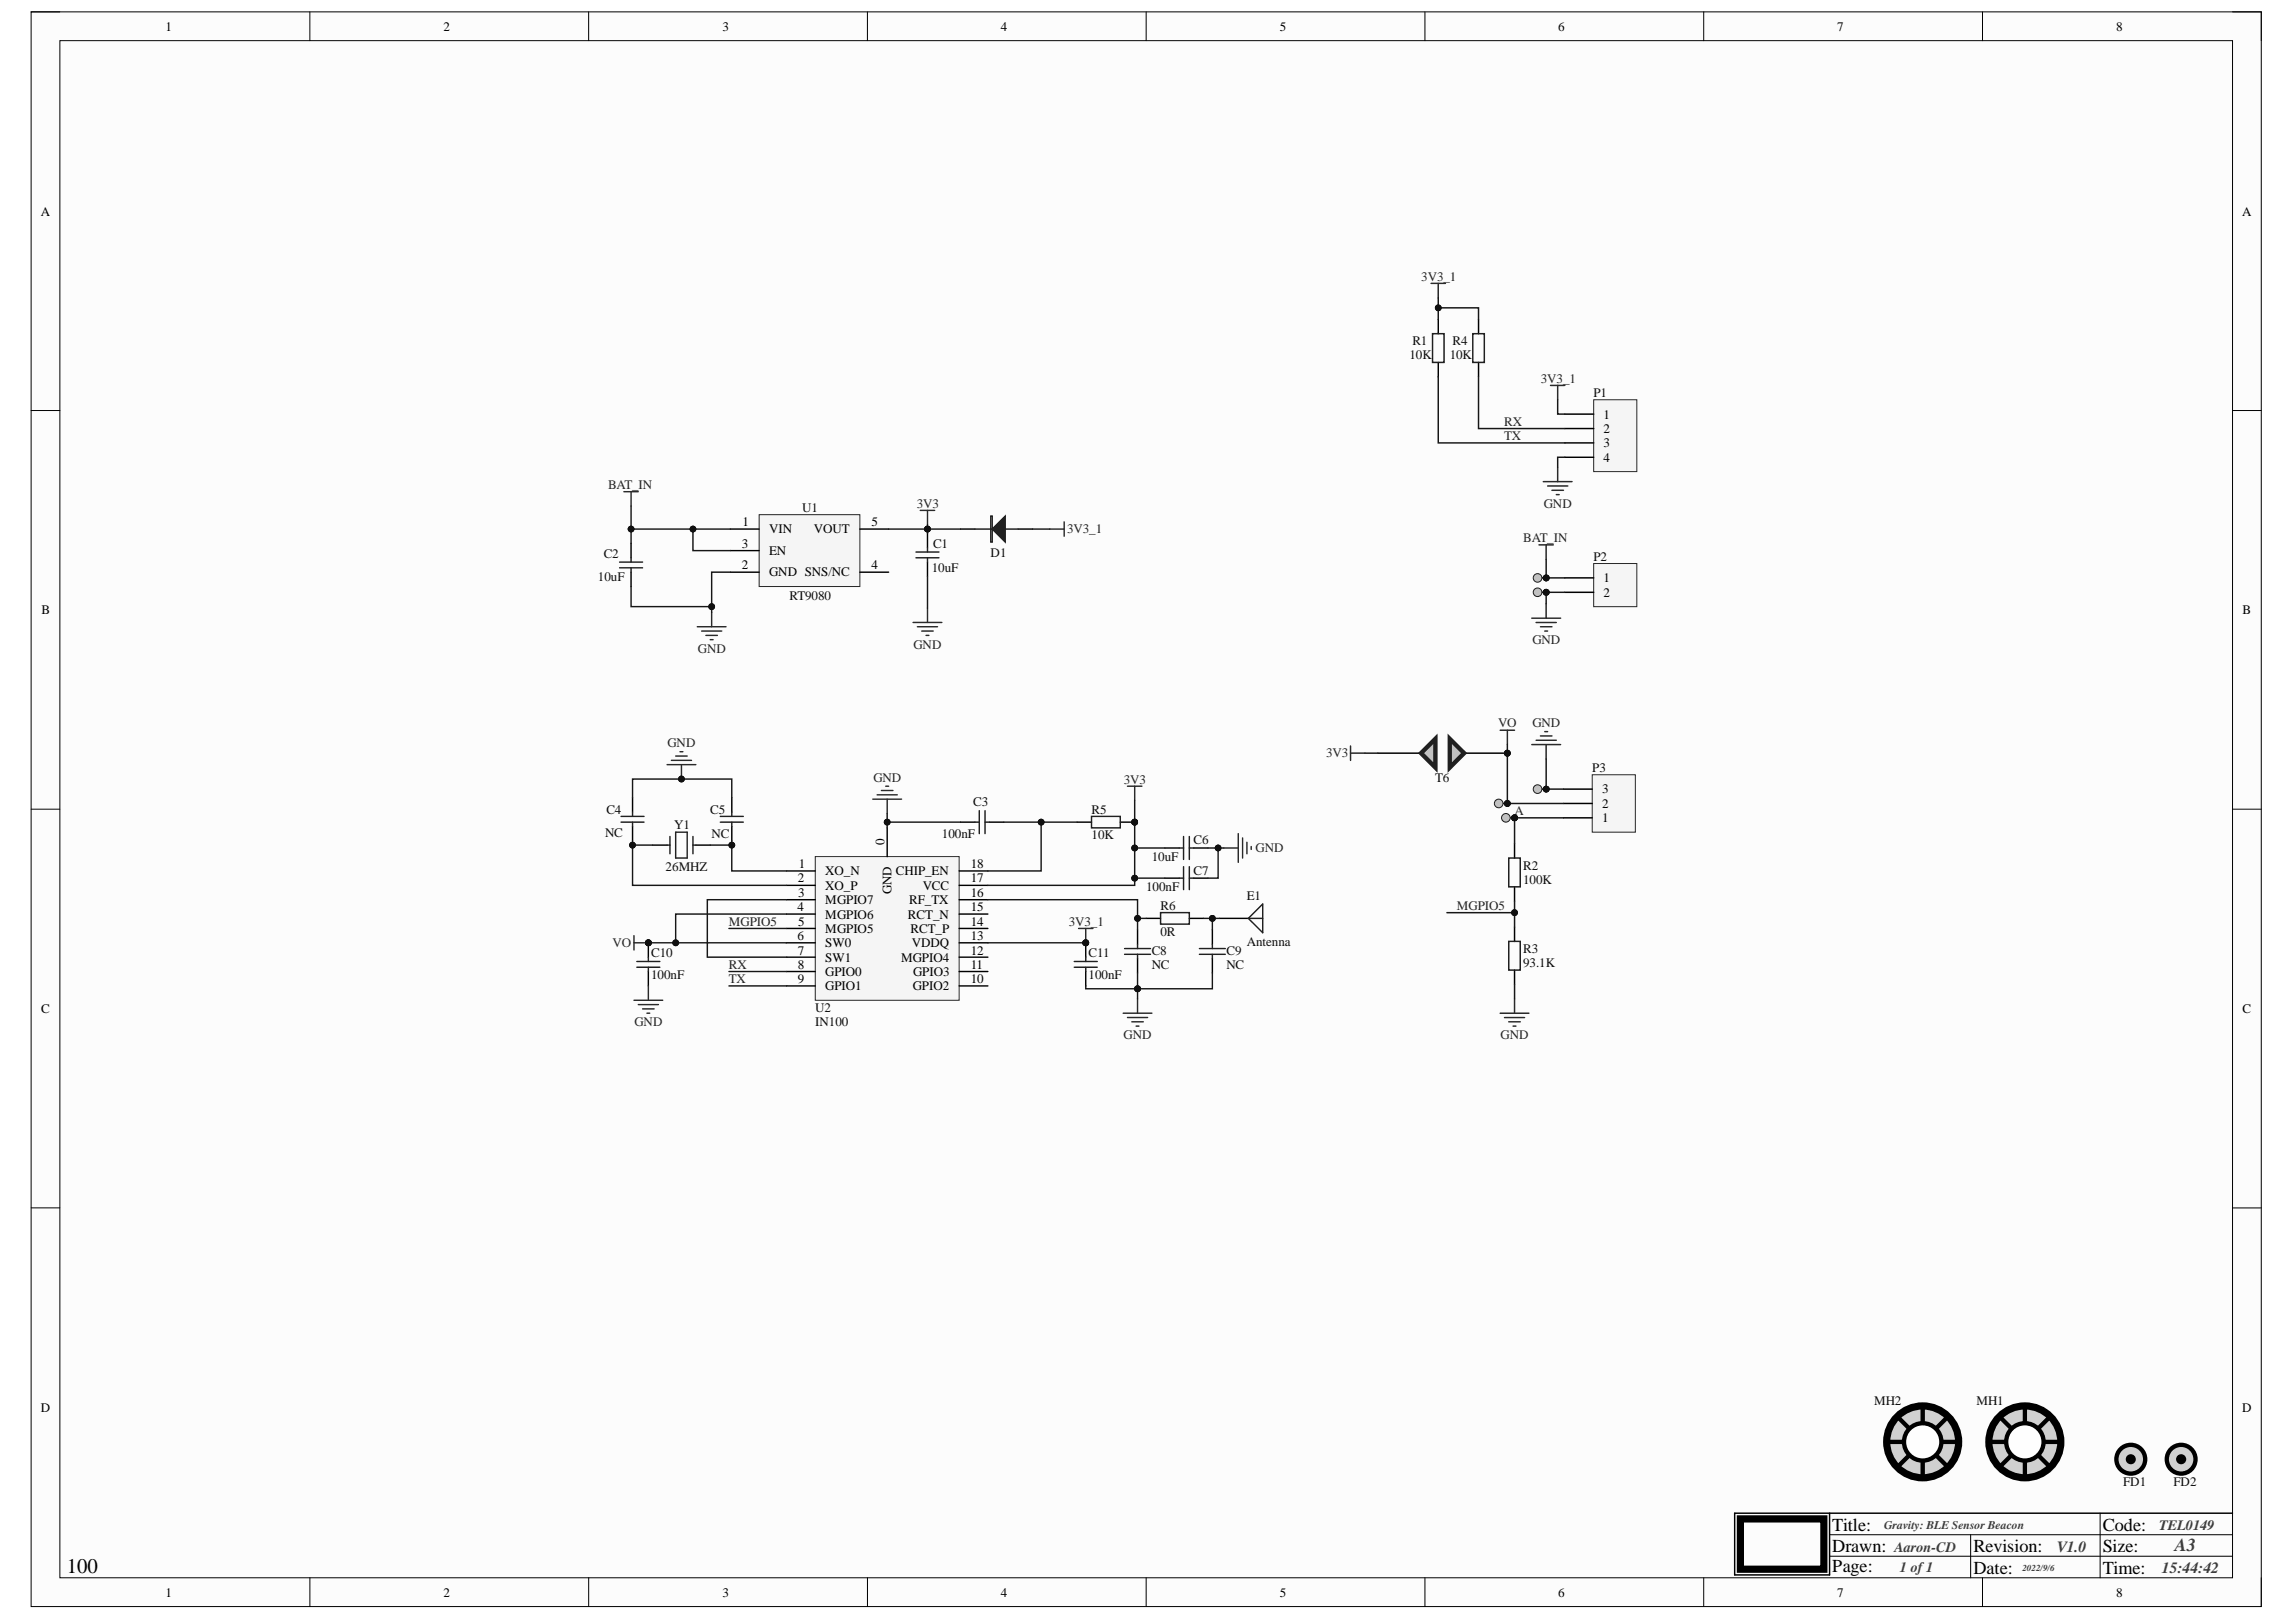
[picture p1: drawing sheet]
<svg xmlns="http://www.w3.org/2000/svg" width="297mm" height="210mm" viewBox="0 0 297 210" stroke-linecap="round" stroke-linejoin="round" font-family="sans-serif">
<defs><g id="words">
<text font-size="2.7" x="8.7" y="203.6">100</text>
<g font-size="2.4">
<text x="237" y="198.1">Title:</text>
<text x="237" y="200.9">Drawn:</text>
<text x="237" y="203.5">Page:</text>
<text x="255.3" y="203.7">Date:</text>
<text x="255.3" y="200.9">Revision:</text>
<text x="272" y="198.1">Code:</text>
<text x="272" y="200.9">Size:</text>
<text x="272" y="203.7">Time:</text>
</g>
<text font-size="2.4" fill="#3d3d3d" x="281.3" y="200.7">A3</text>
<g font-size="2" fill="#3d3d3d">
<text x="266.1" y="200.8">V1.0</text>
<text x="279.7" y="203.6">15:44:42</text>
</g>
<g font-size="1.9" fill="#3d3d3d">
<text x="245.1" y="200.8">Aaron-CD</text>
<text x="245.8" y="203.4">1 of 1</text>
<text x="279.3" y="198">TEL0149</text>
</g>
<g font-size="1.7">
<text x="21.4" y="4">1</text>
<text x="57.4" y="4">2</text>
<text x="93.5" y="4">3</text>
<text x="129.5" y="4">4</text>
<text x="165.6" y="4">5</text>
<text x="201.6" y="4">6</text>
<text x="237.7" y="4">7</text>
<text x="273.8" y="4">8</text>
<text x="5.3" y="27.9">A</text>
<text x="290.1" y="27.9">A</text>
<text x="207.5" y="54.2">1</text>
<text x="207.5" y="56">2</text>
<text x="207.5" y="57.9">3</text>
<text x="207.5" y="59.7">4</text>
<text x="96" y="70.9">3</text>
<text x="96.1" y="68.1">1</text>
<text x="99.5" y="69">VIN</text>
<text x="99.5" y="71.8">EN</text>
<text x="105.3" y="69">VOUT</text>
<text x="112.7" y="68.1">5</text>
<text x="96" y="73.7">2</text>
<text x="99.5" y="74.6">GND SNS/NC</text>
<text x="112.7" y="73.7">4</text>
<text x="207.5" y="75.4">1</text>
<text x="207.5" y="77.2">2</text>
<text x="5.4" y="79.5">B</text>
<text x="290.1" y="79.5">B</text>
<text x="207.3" y="106.4">1</text>
<text x="207.3" y="104.5">2</text>
<text x="207.3" y="102.7">3</text>
<text x="103.3" y="112.3">1</text>
<text x="106.8" y="113.3">XO_N</text>
<text x="114.4" y="109.4" transform="rotate(-90 114.4 109.4)">0</text>
<text x="115.9" y="113.3">CHIP_EN</text>
<text x="125.6" y="112.3">18</text>
<text x="103.2" y="118">4</text>
<text x="103.2" y="114.2">2</text>
<text x="103.3" y="116.1">3</text>
<text x="103.3" y="119.8">5</text>
<text x="106.8" y="115.1">XO_P</text>
<text x="106.8" y="117">MGPIO7</text>
<text x="106.8" y="118.9">MGPIO6</text>
<text x="115.4" y="115.7" transform="rotate(-90 115.4 115.7)">GND</text>
<text x="117.5" y="118.9">RCT_N</text>
<text x="117.6" y="117">RF_TX</text>
<text x="119.4" y="115.1">VCC</text>
<text x="125.6" y="119.8">14</text>
<text x="125.6" y="118">15</text>
<text x="125.6" y="116.1">16</text>
<text x="125.6" y="114.2">17</text>
<text x="103.2" y="121.7">6</text>
<text x="103.2" y="123.5">7</text>
<text x="103.2" y="125.4">8</text>
<text x="106.8" y="120.7">MGPIO5</text>
<text x="106.8" y="122.6">SW0</text>
<text x="106.8" y="124.5">SW1</text>
<text x="116.6" y="124.5">MGPIO4</text>
<text x="117.8" y="120.7">RCT_P</text>
<text x="118" y="122.6">VDDQ</text>
<text x="125.6" y="125.4">11</text>
<text x="125.6" y="123.5">12</text>
<text x="125.6" y="121.7">13</text>
<text x="5.3" y="131.1">C</text>
<text x="103.2" y="127.2">9</text>
<text x="106.8" y="126.3">GPIO0</text>
<text x="106.8" y="128.2">GPIO1</text>
<text x="118.1" y="128.2">GPIO2</text>
<text x="118.1" y="126.3">GPIO3</text>
<text x="125.6" y="127.2">10</text>
<text x="290.1" y="131.1">C</text>
<text x="5.3" y="182.7">D</text>
<text x="290.1" y="182.7">D</text>
<text x="21.4" y="206.6">1</text>
<text x="57.4" y="206.6">2</text>
<text x="93.5" y="206.6">3</text>
<text x="129.5" y="206.6">4</text>
<text x="165.6" y="206.6">5</text>
<text x="201.6" y="206.6">6</text>
<text x="237.7" y="206.6">7</text>
<text x="273.8" y="206.6">8</text>
</g>
<g font-size="1.7" fill="#262626">
<text x="183.9" y="36.3">3V3_1</text>
<text x="199.3" y="49.5">3V3_1</text>
<text x="194.6" y="55.1">RX</text>
<text x="194.6" y="56.9">TX</text>
<text x="78.7" y="63.3">BAT_IN</text>
<text x="118.6" y="65.7">3V3</text>
<text x="199.7" y="65.7">GND</text>
<text x="138.1" y="69">3V3_1</text>
<text x="197.1" y="70.2">BAT_IN</text>
<text x="118.2" y="83.9">GND</text>
<text x="198.2" y="83.3">GND</text>
<text x="90.3" y="84.5">GND</text>
<text x="193.8" y="94.1">VO</text>
<text x="198.2" y="94.1">GND</text>
<text x="86.4" y="96.7">GND</text>
<text x="113" y="101.2">GND</text>
<text x="145.4" y="101.4">3V3</text>
<text x="171.6" y="98">3V3</text>
<text x="195.9" y="105.5">A</text>
<text x="162.4" y="110.3">GND</text>
<text x="94.3" y="119.8">MGPIO5</text>
<text x="138.3" y="119.8">3V3_1</text>
<text x="188.5" y="117.7">MGPIO5</text>
<text x="79.3" y="122.6">VO</text>
<text x="94.3" y="125.4">RX</text>
<text x="94.3" y="127.2">TX</text>
<text x="82.1" y="132.8">GND</text>
<text x="145.4" y="134.5">GND</text>
<text x="194.1" y="134.5">GND</text>
</g>
<g font-size="1.7" fill="#0e0e0e">
<text x="182.4" y="46.5">10K</text>
<text x="182.7" y="44.7">R1</text>
<text x="187.5" y="46.5">10K</text>
<text x="187.9" y="44.7">R4</text>
<text x="206.1" y="51.4">P1</text>
<text x="103.8" y="66.2">U1</text>
<text x="120.7" y="70.9">C1</text>
<text x="77.4" y="75.2">10uF</text>
<text x="78.1" y="72.2">C2</text>
<text x="102.1" y="77.6">RT9080</text>
<text x="120.6" y="74">10uF</text>
<text x="128.2" y="72">D1</text>
<text x="206.1" y="72.6">P2</text>
<text x="185.7" y="101.2">T6</text>
<text x="206" y="99.9">P3</text>
<text x="78.5" y="105.3">C4</text>
<text x="87.2" y="107.3">Y1</text>
<text x="91.9" y="105.3">C5</text>
<text x="125.9" y="104.4">C3</text>
<text x="141.2" y="105.3">R5</text>
<text x="78.3" y="108.3">NC</text>
<text x="86.1" y="112.7">26MHZ</text>
<text x="92.1" y="108.5">NC</text>
<text x="121.9" y="108.5">100nF</text>
<text x="141.2" y="108.6">10K</text>
<text x="149" y="111.4">10uF</text>
<text x="154.4" y="109.2">C6</text>
<text x="154.4" y="113.3">C7</text>
<text x="197.1" y="112.5">R2</text>
<text x="148.3" y="115.3">100nF</text>
<text x="150.1" y="117.7">R6</text>
<text x="161.3" y="116.4">E1</text>
<text x="197.1" y="114.4">100K</text>
<text x="84.2" y="123.9">C10</text>
<text x="140.8" y="123.9">C11</text>
<text x="149" y="125.4">NC</text>
<text x="149" y="123.5">C8</text>
<text x="150.1" y="121.1">0R</text>
<text x="158.7" y="125.4">NC</text>
<text x="158.7" y="123.5">C9</text>
<text x="161.3" y="122.4">Antenna</text>
<text x="197.1" y="125.2">93.1K</text>
<text x="197.1" y="123.3">R3</text>
<text x="84.2" y="126.6">100nF</text>
<text x="105.5" y="131">U2</text>
<text x="140.8" y="126.6">100nF</text>
<text x="105.5" y="132.8">IN100</text>
<text x="242.5" y="181.9">MH2</text>
<text x="255.7" y="181.9">MH1</text>
<text x="274.7" y="192.3">FD1</text>
<text x="281.2" y="192.3">FD2</text>
</g>
<text font-size="1.5" fill="#3d3d3d" x="243.8" y="197.9">Gravity: BLE Sensor Beacon</text>
<text font-size="1.2" fill="#3d3d3d" x="261.6" y="203.4">2022/9/6</text>
</g></defs>
<path d="M4 1.5h288.5v206.4h-288.5z" fill-rule="evenodd" fill="#fcfcfc"/>
<path d="M4 1.5h288.5v206.4h-288.5z" fill="none" stroke="#000" stroke-width=".13"/>
<path d="M7.7 5.3h281.1v198.9h-281.1z" fill-rule="evenodd" fill="#fcfcfc"/>
<g fill="none" stroke="#000" stroke-width=".13">
<path d="M4 1.5h3.7M7.7 5.3h281.1v198.9h-281.1zM40.1 1.5v3.8M76.2 1.5v3.8M112.2 1.5v3.8M148.3 1.5v3.8M184.3 1.5v3.8M220.4 1.5v3.8M256.5 1.5v3.8M288.8 1.5h3.7v3.8M4 53.1h3.7M288.8 53.1h3.7"/>
<path d="M4 104.7h3.7M288.8 104.7h3.7M4 156.3h3.7M288.8 156.3h3.7M236.7 198.6h52.1M254.9 198.6v5.6M271.7 195.8v8.4M40.1 204.2v3.7M76.2 204.2v3.7M112.2 204.2v3.7M148.3 204.2v3.7M184.3 204.2v3.7"/>
<path d="M220.4 204.2v3.7M236.7 201.4h52.1M256.5 204.2v3.7M292.5 204.2v3.7"/>
</g>
<path d="M236.7 195.8v8h-12.3v-8h64.4" fill="none" stroke="#000" stroke-width=".19"/>
<path d="M225.2 196.6h10.8v6.5h-10.8z" fill="none" stroke="#000" stroke-width=".93"/>
<circle cx="275.7" cy="188.8" r="1.86" fill="#d0d0d0"/>
<circle cx="275.7" cy="188.8" r="1.86" fill="none" stroke="#000" stroke-width=".56"/>
<circle cx="275.7" cy="188.8" r=".56" fill="#000"/>
<circle cx="275.7" cy="188.8" r=".56" fill="none" stroke="#000" stroke-width=".19"/>
<circle cx="282.2" cy="188.8" r="1.86" fill="#d0d0d0"/>
<circle cx="282.2" cy="188.8" r="1.86" fill="none" stroke="#000" stroke-width=".56"/>
<circle cx="282.2" cy="188.8" r=".56" fill="#000"/>
<circle cx="282.2" cy="188.8" r=".56" fill="none" stroke="#000" stroke-width=".19"/>
<circle cx="262" cy="186.6" r="4.7" fill="#d0d0d0"/>
<circle cx="262" cy="186.6" r="4.7" fill="none" stroke="#000" stroke-width=".93"/>
<path d="M257.5 186.6h8.9M258.8 183.4l6.3 6.4M262 182.1v9M265.1 183.4l-6.3 6.4" fill="none" stroke="#000" stroke-width=".56"/>
<circle cx="262" cy="186.6" r="2.42" fill="#fefefe"/>
<circle cx="262" cy="186.6" r="2.42" fill="none" stroke="#000" stroke-width=".56"/>
<circle cx="248.7" cy="186.6" r="4.7" fill="#d0d0d0"/>
<circle cx="248.7" cy="186.6" r="4.7" fill="none" stroke="#000" stroke-width=".93"/>
<path d="M244.3 186.6h8.9M245.6 183.4l6.3 6.4M248.7 182.1v9M251.9 183.4l-6.3 6.4" fill="none" stroke="#000" stroke-width=".56"/>
<circle cx="248.7" cy="186.6" r="2.42" fill="#fefefe"/>
<circle cx="248.7" cy="186.6" r="2.42" fill="none" stroke="#000" stroke-width=".56"/>
<path d="M80.7 63.6h1.9M81.6 63.6v1.9" fill="none" stroke="#262626" stroke-width=".19"/>
<path d="M98.2 66.6h13v9.3h-13z" fill-rule="evenodd" fill="#f5f5f5"/>
<path d="M98.2 66.6h13v9.3h-13z" fill="none" stroke="#262626" stroke-width=".13"/>
<path d="M81.6 70.3v1.9M81.6 74v1.9M94.5 68.5h3.7M94.5 74h3.7M94.5 71.3h3.7M111.2 68.5h3.8M111.2 74h3.8M120 69v1.9M120 72.7v1.9" fill="none" stroke="#000" stroke-width=".19"/>
<g fill="none" stroke="#262626" stroke-width=".19">
<path d="M92.1 79.2v1.9M119.1 66.1h1.8M120 66.1v1.8M120 78.7v1.9M90.2 81.1h3.7M90.8 81.7h2.6M91.3 82.2h1.5M91.9 82.8h.4M118.1 80.6h3.8M118.7 81.1h2.6M119.2 81.7h1.5M119.8 82.2h.4"/>
<path d="M194.1 94.5h1.8M195 94.5v1.9M198.2 96.4h3.7M198.7 95.8h2.6M199.3 95.2h1.5M199.8 94.7h.4M200 96.4v1.8"/>
</g>
<path d="M80.2 72.7h2.9M80.2 73.5h2.9M81.6 72.2v.5M81.6 73.5v.5M118.5 71.4h3M118.5 72.2h3M120 70.9v.5M120 72.2v.5" fill="none" stroke="#1c1c1c" stroke-width=".19"/>
<path d="M206 100.3h5.6v7.4h-5.6z" fill-rule="evenodd" fill="#f5f5f5"/>
<path d="M206 100.3h5.6v7.4h-5.6z" fill="none" stroke="#262626" stroke-width=".13"/>
<path d="M195.9 109.2v1.8M195.9 114.8v1.8M202.3 105.8h3.7M202.3 104h3.7M202.3 102.1h3.7" fill="none" stroke="#000" stroke-width=".19"/>
<path d="M195.2 111h1.5v3.8h-1.5z" fill="none" stroke="#1c1c1c" stroke-width=".19"/>
<path d="M105.5 110.9h18.6v18.5h-18.6z" fill-rule="evenodd" fill="#f5f5f5"/>
<path d="M105.5 110.9h18.6v18.5h-18.6z" fill="none" stroke="#262626" stroke-width=".13"/>
<g fill="none" stroke="#000" stroke-width=".19">
<path d="M101.7 112.7h3.8M101.7 114.6h3.8M101.7 116.4h3.8M101.7 118.3h3.8M114.8 107.1v3.8M124.1 112.7h3.7M124.1 114.6h3.7M124.1 116.4h3.7M124.1 118.3h3.7M101.7 120.2h3.8M101.7 122h3.8M101.7 123.9h3.8"/>
<path d="M101.7 125.7h3.8M101.7 127.6h3.8M124.1 120.2h3.7M124.1 122h3.7M124.1 123.9h3.7M124.1 125.7h3.7M124.1 127.6h3.7"/>
</g>
<path d="M86.3 99h3.7M86.9 98.4h2.6M87.4 97.8h1.5M88 97.3h.3M88.2 99v1.8" fill="none" stroke="#262626" stroke-width=".19"/>
<circle cx="88.2" cy="100.8" r=".37" fill="#0e0e0e"/>
<circle cx="88.2" cy="100.8" r=".37" fill="none" stroke="#0e0e0e" stroke-width=".13"/>
<path d="M81.8 103.2v1.9M81.8 106.9v1.9M84.4 109.4h1.9M90 109.4h1.9M94.7 103.2v1.9M94.7 106.9v1.9M124.3 106.4h1.8M128 106.4h1.9" fill="none" stroke="#000" stroke-width=".19"/>
<g fill="none" stroke="#1c1c1c" stroke-width=".19">
<path d="M80.3 106.4h3M80.3 105.7h3M81.8 105.1v.6M81.8 106.4v.5M86.3 109.4h.4M86.7 108.3v2.2M87.4 107.7h1.5v3.3h-1.5zM89.6 108.3v2.2M89.6 109.4h.4M93.2 106.4h3M93.2 105.7h3M94.7 105.1v.6"/>
<path d="M94.7 106.4v.5M126.1 106.4h.6M126.7 104.9v3M127.4 106.4h.6M127.4 104.9v3"/>
</g>
<path d="M112.9 103.4h3.7M113.5 102.9h2.6M114 102.3h1.5M114.6 101.7h.4M114.8 103.4v1.9" fill="none" stroke="#262626" stroke-width=".19"/>
<circle cx="146.8" cy="106.4" r=".37" fill="#0e0e0e"/>
<circle cx="146.8" cy="106.4" r=".37" fill="none" stroke="#0e0e0e" stroke-width=".13"/>
<path d="M139.3 106.4h1.9M144.9 106.4h1.9" fill="none" stroke="#000" stroke-width=".19"/>
<circle cx="146.8" cy="106.4" r=".37" fill="#0e0e0e"/>
<circle cx="146.8" cy="106.4" r=".37" fill="none" stroke="#0e0e0e" stroke-width=".13"/>
<g fill="none" stroke="#1c1c1c" stroke-width=".19">
<path d="M141.2 105.7h3.7v1.4h-3.7zM150.1 118.1h3.8v1.5h-3.8zM152.6 109.7h.5M152.6 113.6h.5M153.1 108.3v2.9M153.1 112.2v2.9M153.9 108.3v2.9M153.9 112.2v2.9M153.9 109.7h.5M153.9 113.6h.5M161.5 118.8l1.9-1.8v3.7zM161.5 118.8h1.9"/>
<path d="M145.5 123.5h3.3M145.5 122.8h3.3M147.2 122.2v.6M147.2 123.5v.6M155.2 123.5h3.3M155.2 122.8h3.3M156.8 122.2v.6M156.8 123.5v.6"/>
</g>
<g fill="none" stroke="#262626" stroke-width=".19">
<path d="M145.9 101.7h1.8M146.8 101.7v1.9M158.3 109.7h1.9M160.2 107.9v3.7M160.8 108.4v2.6M161.3 109v1.5M161.9 109.6v.3M82 121.1v1.8M82 122h1.9M145.3 131.1h3.7M145.9 131.7h2.6M146.4 132.2h1.5"/>
<path d="M147 132.8h.4M147.2 129.3v1.8"/>
</g>
<path d="M148.3 118.8h1.8M150.7 109.7h1.9M150.7 113.6h1.9M153.9 118.8h1.8M154.4 109.7h1.9M154.4 113.6h1.9M157.8 118.8h3.7M147.2 120.3v1.9M147.2 124.1v1.8M156.8 120.3v1.9M156.8 124.1v1.8" fill="none" stroke="#000" stroke-width=".19"/>
<circle cx="83.9" cy="122" r=".37" fill="#0e0e0e"/>
<circle cx="83.9" cy="122" r=".37" fill="none" stroke="#0e0e0e" stroke-width=".13"/>
<circle cx="140.5" cy="122" r=".37" fill="#0e0e0e"/>
<circle cx="140.5" cy="122" r=".37" fill="none" stroke="#0e0e0e" stroke-width=".13"/>
<path d="M140.5 122v1.9" fill="none" stroke="#000" stroke-width=".19"/>
<circle cx="140.5" cy="122" r=".37" fill="#0e0e0e"/>
<circle cx="140.5" cy="122" r=".37" fill="none" stroke="#0e0e0e" stroke-width=".13"/>
<path d="M140.5 125.7v1.9" fill="none" stroke="#000" stroke-width=".19"/>
<path d="M139 125.2h3M139 124.4h3M140.5 123.9v.5M140.5 125.2v.5" fill="none" stroke="#1c1c1c" stroke-width=".19"/>
<path d="M139.5 120.2h1.9M140.5 120.2v1.8" fill="none" stroke="#262626" stroke-width=".19"/>
<circle cx="140.5" cy="122" r=".37" fill="#0e0e0e"/>
<circle cx="140.5" cy="122" r=".37" fill="none" stroke="#0e0e0e" stroke-width=".13"/>
<circle cx="83.9" cy="122" r=".37" fill="#0e0e0e"/>
<circle cx="83.9" cy="122" r=".37" fill="none" stroke="#0e0e0e" stroke-width=".13"/>
<path d="M83.9 122v1.9" fill="none" stroke="#000" stroke-width=".19"/>
<circle cx="83.9" cy="122" r=".37" fill="#0e0e0e"/>
<circle cx="83.9" cy="122" r=".37" fill="none" stroke="#0e0e0e" stroke-width=".13"/>
<path d="M83.9 125.7v1.9" fill="none" stroke="#000" stroke-width=".19"/>
<path d="M82.4 125.2h3M82.4 124.4h3M83.9 123.9v.5M83.9 125.2v.5" fill="none" stroke="#1c1c1c" stroke-width=".19"/>
<path d="M82 129.4h3.7M82.6 130h2.6M83.1 130.6h1.5M83.7 131.1h.4M83.9 127.6v1.8" fill="none" stroke="#262626" stroke-width=".19"/>
<circle cx="195.9" cy="105.8" r=".37" fill="#0e0e0e"/>
<circle cx="195.9" cy="105.8" r=".37" fill="none" stroke="#0e0e0e" stroke-width=".13"/>
<path d="M206.2 51.7h5.6v9.3h-5.6z" fill-rule="evenodd" fill="#f5f5f5"/>
<path d="M206.2 51.7h5.6v9.3h-5.6z" fill="none" stroke="#262626" stroke-width=".13"/>
<path d="M202.4 53.6h3.8M202.4 55.5h3.8M202.4 57.3h3.8M202.4 59.2h3.8" fill="none" stroke="#000" stroke-width=".19"/>
<path d="M200.6 49.9h1.8M201.5 49.9v1.8" fill="none" stroke="#262626" stroke-width=".19"/>
<path d="M206.2 72.9h5.6v5.6h-5.6z" fill-rule="evenodd" fill="#f5f5f5"/>
<path d="M206.2 72.9h5.6v5.6h-5.6z" fill="none" stroke="#262626" stroke-width=".13"/>
<path d="M186.1 41.3v1.9M186.1 46.9v1.9M191.3 41.3v1.9M191.3 46.9v1.9M202.4 74.8h3.8M202.4 76.7h3.8M195.9 120v1.8M195.9 125.5v1.9" fill="none" stroke="#000" stroke-width=".19"/>
<g fill="none" stroke="#262626" stroke-width=".19">
<path d="M185.1 36.7h1.9M186.1 36.7v1.8M198.2 80h3.7M199.1 70.5h1.9M199.7 62.3h3.7M200 70.5v1.9M200 78.1v1.9M200.2 62.9h2.6M200.8 63.4h1.5M201.3 64h.4M201.5 60.5v1.8M198.7 80.6h2.6"/>
<path d="M199.3 81.1h1.5M199.8 81.7h.4M194.1 131.1h3.7M194.6 131.7h2.6M195.2 132.2h1.5M195.7 132.8h.4M195.9 129.3v1.8"/>
</g>
<path d="M185.3 43.2h1.5v3.7h-1.5zM190.5 43.2h1.5v3.7h-1.5zM195.2 121.8h1.5v3.7h-1.5z" fill="none" stroke="#1c1c1c" stroke-width=".19"/>
<circle cx="200" cy="102.1" r=".37" fill="#0e0e0e"/>
<circle cx="200" cy="102.1" r=".37" fill="none" stroke="#0e0e0e" stroke-width=".13"/>
<path d="M199.1 102.1h.9" fill="none" stroke="#000" stroke-width=".19"/>
<circle cx="200" cy="102.1" r=".37" fill="#0e0e0e"/>
<circle cx="200" cy="102.1" r=".37" fill="none" stroke="#0e0e0e" stroke-width=".13"/>
<circle cx="198.9" cy="102.1" r=".56" fill="#c0c0c0"/>
<circle cx="198.9" cy="102.1" r=".56" fill="none" stroke="#1c1c1c" stroke-width=".13"/>
<circle cx="195" cy="104" r=".37" fill="#0e0e0e"/>
<circle cx="195" cy="104" r=".37" fill="none" stroke="#0e0e0e" stroke-width=".13"/>
<path d="M194.1 104h.9" fill="none" stroke="#000" stroke-width=".19"/>
<circle cx="195" cy="104" r=".37" fill="#0e0e0e"/>
<circle cx="195" cy="104" r=".37" fill="none" stroke="#0e0e0e" stroke-width=".13"/>
<circle cx="193.9" cy="104" r=".56" fill="#c0c0c0"/>
<circle cx="193.9" cy="104" r=".56" fill="none" stroke="#1c1c1c" stroke-width=".13"/>
<circle cx="195.9" cy="105.8" r=".37" fill="#0e0e0e"/>
<circle cx="195.9" cy="105.8" r=".37" fill="none" stroke="#0e0e0e" stroke-width=".13"/>
<path d="M195 105.8h.9" fill="none" stroke="#000" stroke-width=".19"/>
<circle cx="195.9" cy="105.8" r=".37" fill="#0e0e0e"/>
<circle cx="195.9" cy="105.8" r=".37" fill="none" stroke="#0e0e0e" stroke-width=".13"/>
<circle cx="194.8" cy="105.8" r=".56" fill="#c0c0c0"/>
<circle cx="194.8" cy="105.8" r=".56" fill="none" stroke="#1c1c1c" stroke-width=".13"/>
<circle cx="200" cy="74.8" r=".37" fill="#0e0e0e"/>
<circle cx="200" cy="74.8" r=".37" fill="none" stroke="#0e0e0e" stroke-width=".13"/>
<path d="M199.1 74.8h.9" fill="none" stroke="#000" stroke-width=".19"/>
<circle cx="200" cy="74.8" r=".37" fill="#0e0e0e"/>
<circle cx="200" cy="74.8" r=".37" fill="none" stroke="#0e0e0e" stroke-width=".13"/>
<circle cx="198.9" cy="74.8" r=".56" fill="#c0c0c0"/>
<circle cx="198.9" cy="74.8" r=".56" fill="none" stroke="#1c1c1c" stroke-width=".13"/>
<circle cx="200" cy="76.6" r=".37" fill="#0e0e0e"/>
<circle cx="200" cy="76.6" r=".37" fill="none" stroke="#0e0e0e" stroke-width=".13"/>
<path d="M199.1 76.7h.9" fill="none" stroke="#000" stroke-width=".19"/>
<circle cx="200" cy="76.6" r=".37" fill="#0e0e0e"/>
<circle cx="200" cy="76.6" r=".37" fill="none" stroke="#0e0e0e" stroke-width=".13"/>
<circle cx="198.9" cy="76.6" r=".56" fill="#c0c0c0"/>
<circle cx="198.9" cy="76.6" r=".56" fill="none" stroke="#1c1c1c" stroke-width=".13"/>
<path d="M124.3 68.5h1.8M131.7 68.5h1.9" fill="none" stroke="#000" stroke-width=".19"/>
<path d="M126.1 68.5h5.6" fill="none" stroke="#1c1c1c" stroke-width=".19"/>
<path d="M128.4 68.5l1.6-1.7v3.3z" fill="#1c1c1c"/>
<path d="M128.2 66.8h.2v3.3h-.2zM128.4 68.5l1.6-1.7v3.3z" fill="none" stroke="#1c1c1c" stroke-width=".19"/>
<path d="M135.8 68.5h1.9M137.7 67.5v1.9" fill="none" stroke="#262626" stroke-width=".19"/>
<circle cx="195" cy="97.5" r=".37" fill="#0e0e0e"/>
<circle cx="195" cy="97.5" r=".37" fill="none" stroke="#0e0e0e" stroke-width=".13"/>
<path d="M189.4 97.5h5.6" fill="none" stroke="#000" stroke-width=".19"/>
<circle cx="195" cy="97.5" r=".37" fill="#0e0e0e"/>
<circle cx="195" cy="97.5" r=".37" fill="none" stroke="#0e0e0e" stroke-width=".13"/>
<path d="M178.3 97.5h5.5" fill="none" stroke="#000" stroke-width=".19"/>
<path d="M187.6 95.6l1.8 1.9-1.8 1.8z" fill="#c0c0c0"/>
<path d="M187.6 95.6l1.8 1.9-1.8 1.8z" fill="none" stroke="#1c1c1c" stroke-width=".56"/>
<path d="M183.8 97.5l1.9-1.9v3.7z" fill="#c0c0c0"/>
<path d="M183.8 97.5l1.9-1.9v3.7z" fill="none" stroke="#1c1c1c" stroke-width=".56"/>
<path d="M174.7 96.5v1.9M174.7 97.5h1.9" fill="none" stroke="#262626" stroke-width=".19"/>
<path d="M81.6 65.5v3" fill="none" stroke="#151515" stroke-width=".19"/>
<circle cx="81.6" cy="68.5" r=".37" fill="#0e0e0e"/>
<circle cx="81.6" cy="68.5" r=".37" fill="none" stroke="#0e0e0e" stroke-width=".13"/>
<path d="M89.6 68.5v2.8h4.9" fill="none" stroke="#151515" stroke-width=".19"/>
<circle cx="89.7" cy="68.5" r=".37" fill="#0e0e0e"/>
<circle cx="89.7" cy="68.5" r=".37" fill="none" stroke="#0e0e0e" stroke-width=".13"/>
<path d="M94.5 74h-2.4v4.5" fill="none" stroke="#151515" stroke-width=".19"/>
<circle cx="92.1" cy="78.5" r=".37" fill="#0e0e0e"/>
<circle cx="92.1" cy="78.5" r=".37" fill="none" stroke="#0e0e0e" stroke-width=".13"/>
<path d="M81.6 75.9v2.6h10.5v.7M120 74.6v4.1" fill="none" stroke="#151515" stroke-width=".19"/>
<circle cx="92.1" cy="78.5" r=".37" fill="#0e0e0e"/>
<circle cx="92.1" cy="78.5" r=".37" fill="none" stroke="#0e0e0e" stroke-width=".13"/>
<path d="M195 96.4v7.6h7.3" fill="none" stroke="#151515" stroke-width=".19"/>
<circle cx="195" cy="97.5" r=".37" fill="#0e0e0e"/>
<circle cx="195" cy="97.5" r=".37" fill="none" stroke="#0e0e0e" stroke-width=".13"/>
<circle cx="195" cy="104" r=".37" fill="#0e0e0e"/>
<circle cx="195" cy="104" r=".37" fill="none" stroke="#0e0e0e" stroke-width=".13"/>
<path d="M200 98.2v3.9h2.3" fill="none" stroke="#151515" stroke-width=".19"/>
<circle cx="200" cy="102.1" r=".37" fill="#0e0e0e"/>
<circle cx="200" cy="102.1" r=".37" fill="none" stroke="#0e0e0e" stroke-width=".13"/>
<path d="M187.2 118.1h8.7" fill="none" stroke="#151515" stroke-width=".19"/>
<circle cx="195.9" cy="118.1" r=".37" fill="#0e0e0e"/>
<circle cx="195.9" cy="118.1" r=".37" fill="none" stroke="#0e0e0e" stroke-width=".13"/>
<path d="M81.8 103.2v-2.4h12.9v2.4" fill="none" stroke="#151515" stroke-width=".19"/>
<circle cx="88.2" cy="100.8" r=".37" fill="#0e0e0e"/>
<circle cx="88.2" cy="100.8" r=".37" fill="none" stroke="#0e0e0e" stroke-width=".13"/>
<path d="M81.8 109.4h2.6" fill="none" stroke="#151515" stroke-width=".19"/>
<circle cx="81.8" cy="109.4" r=".37" fill="#0e0e0e"/>
<circle cx="81.8" cy="109.4" r=".37" fill="none" stroke="#0e0e0e" stroke-width=".13"/>
<path d="M91.9 109.4h2.8" fill="none" stroke="#151515" stroke-width=".19"/>
<circle cx="94.7" cy="109.4" r=".37" fill="#0e0e0e"/>
<circle cx="94.7" cy="109.4" r=".37" fill="none" stroke="#0e0e0e" stroke-width=".13"/>
<path d="M114.8 106.4v.7" fill="none" stroke="#151515" stroke-width=".19"/>
<circle cx="114.8" cy="106.4" r=".37" fill="#0e0e0e"/>
<circle cx="114.8" cy="106.4" r=".37" fill="none" stroke="#0e0e0e" stroke-width=".13"/>
<path d="M134.7 106.4v6.3h-6.9" fill="none" stroke="#151515" stroke-width=".19"/>
<circle cx="134.7" cy="106.4" r=".37" fill="#0e0e0e"/>
<circle cx="134.7" cy="106.4" r=".37" fill="none" stroke="#0e0e0e" stroke-width=".13"/>
<path d="M114.8 105.3v1.1h9.5" fill="none" stroke="#151515" stroke-width=".19"/>
<circle cx="114.8" cy="106.4" r=".37" fill="#0e0e0e"/>
<circle cx="114.8" cy="106.4" r=".37" fill="none" stroke="#0e0e0e" stroke-width=".13"/>
<path d="M146.8 113.6h3.9" fill="none" stroke="#151515" stroke-width=".19"/>
<circle cx="146.8" cy="113.6" r=".37" fill="#0e0e0e"/>
<circle cx="146.8" cy="113.6" r=".37" fill="none" stroke="#0e0e0e" stroke-width=".13"/>
<path d="M146.8 103.6v2.8" fill="none" stroke="#151515" stroke-width=".19"/>
<circle cx="146.8" cy="106.4" r=".37" fill="#0e0e0e"/>
<circle cx="146.8" cy="106.4" r=".37" fill="none" stroke="#0e0e0e" stroke-width=".13"/>
<path d="M146.8 106.4v3.3h3.9" fill="none" stroke="#151515" stroke-width=".19"/>
<circle cx="146.8" cy="109.7" r=".37" fill="#0e0e0e"/>
<circle cx="146.8" cy="109.7" r=".37" fill="none" stroke="#0e0e0e" stroke-width=".13"/>
<circle cx="146.8" cy="106.4" r=".37" fill="#0e0e0e"/>
<circle cx="146.8" cy="106.4" r=".37" fill="none" stroke="#0e0e0e" stroke-width=".13"/>
<path d="M157.6 109.7v3.9h-1.3" fill="none" stroke="#151515" stroke-width=".19"/>
<circle cx="157.6" cy="109.7" r=".37" fill="#0e0e0e"/>
<circle cx="157.6" cy="109.7" r=".37" fill="none" stroke="#0e0e0e" stroke-width=".13"/>
<path d="M156.8 125.9v2.1h-9.6" fill="none" stroke="#151515" stroke-width=".19"/>
<circle cx="147.2" cy="128" r=".37" fill="#0e0e0e"/>
<circle cx="147.2" cy="128" r=".37" fill="none" stroke="#0e0e0e" stroke-width=".13"/>
<path d="M148.3 118.8h-1.1v1.5" fill="none" stroke="#151515" stroke-width=".19"/>
<circle cx="147.2" cy="118.8" r=".37" fill="#0e0e0e"/>
<circle cx="147.2" cy="118.8" r=".37" fill="none" stroke="#0e0e0e" stroke-width=".13"/>
<path d="M156.8 118.8v1.5" fill="none" stroke="#151515" stroke-width=".19"/>
<circle cx="156.8" cy="118.8" r=".37" fill="#0e0e0e"/>
<circle cx="156.8" cy="118.8" r=".37" fill="none" stroke="#0e0e0e" stroke-width=".13"/>
<path d="M127.8 116.4h19.4v2.4" fill="none" stroke="#151515" stroke-width=".19"/>
<circle cx="147.2" cy="118.8" r=".37" fill="#0e0e0e"/>
<circle cx="147.2" cy="118.8" r=".37" fill="none" stroke="#0e0e0e" stroke-width=".13"/>
<path d="M127.8 122h12.7" fill="none" stroke="#151515" stroke-width=".19"/>
<circle cx="140.5" cy="122" r=".37" fill="#0e0e0e"/>
<circle cx="140.5" cy="122" r=".37" fill="none" stroke="#0e0e0e" stroke-width=".13"/>
<path d="M140.5 127.6v.4h6.7" fill="none" stroke="#151515" stroke-width=".19"/>
<circle cx="147.2" cy="128" r=".37" fill="#0e0e0e"/>
<circle cx="147.2" cy="128" r=".37" fill="none" stroke="#0e0e0e" stroke-width=".13"/>
<path d="M101.7 118.3h-14.3v3.7" fill="none" stroke="#151515" stroke-width=".19"/>
<circle cx="87.4" cy="122" r=".37" fill="#0e0e0e"/>
<circle cx="87.4" cy="122" r=".37" fill="none" stroke="#0e0e0e" stroke-width=".13"/>
<path d="M101.7 116.4h-10.2v7.5h10.2M202.3 105.8h-6.4v3.4M94.3 125.7h7.4M94.3 127.6h7.4M94.3 120.2h7.4" fill="none" stroke="#151515" stroke-width=".19"/>
<circle cx="195.9" cy="105.8" r=".37" fill="#0e0e0e"/>
<circle cx="195.9" cy="105.8" r=".37" fill="none" stroke="#0e0e0e" stroke-width=".13"/>
<path d="M201.5 51.7v1.9h.9M200 72.4v2.4h2.4" fill="none" stroke="#151515" stroke-width=".19"/>
<circle cx="200" cy="74.8" r=".37" fill="#0e0e0e"/>
<circle cx="200" cy="74.8" r=".37" fill="none" stroke="#0e0e0e" stroke-width=".13"/>
<path d="M202.4 76.7h-2.4v1.4" fill="none" stroke="#151515" stroke-width=".19"/>
<circle cx="200" cy="76.6" r=".37" fill="#0e0e0e"/>
<circle cx="200" cy="76.6" r=".37" fill="none" stroke="#0e0e0e" stroke-width=".13"/>
<path d="M115 68.5h5" fill="none" stroke="#151515" stroke-width=".19"/>
<circle cx="120" cy="68.5" r=".37" fill="#0e0e0e"/>
<circle cx="120" cy="68.5" r=".37" fill="none" stroke="#0e0e0e" stroke-width=".13"/>
<path d="M94.5 68.5h-12.9v1.8" fill="none" stroke="#151515" stroke-width=".19"/>
<circle cx="81.6" cy="68.5" r=".37" fill="#0e0e0e"/>
<circle cx="81.6" cy="68.5" r=".37" fill="none" stroke="#0e0e0e" stroke-width=".13"/>
<circle cx="89.7" cy="68.5" r=".37" fill="#0e0e0e"/>
<circle cx="89.7" cy="68.5" r=".37" fill="none" stroke="#0e0e0e" stroke-width=".13"/>
<path d="M81.8 108.8v5.8h19.9" fill="none" stroke="#151515" stroke-width=".19"/>
<circle cx="81.8" cy="109.4" r=".37" fill="#0e0e0e"/>
<circle cx="81.8" cy="109.4" r=".37" fill="none" stroke="#0e0e0e" stroke-width=".13"/>
<path d="M83.9 122h17.8" fill="none" stroke="#151515" stroke-width=".19"/>
<circle cx="83.9" cy="122" r=".37" fill="#0e0e0e"/>
<circle cx="83.9" cy="122" r=".37" fill="none" stroke="#0e0e0e" stroke-width=".13"/>
<circle cx="87.4" cy="122" r=".37" fill="#0e0e0e"/>
<circle cx="87.4" cy="122" r=".37" fill="none" stroke="#0e0e0e" stroke-width=".13"/>
<path d="M94.7 108.8v3.9h7" fill="none" stroke="#151515" stroke-width=".19"/>
<circle cx="94.7" cy="109.4" r=".37" fill="#0e0e0e"/>
<circle cx="94.7" cy="109.4" r=".37" fill="none" stroke="#0e0e0e" stroke-width=".13"/>
<path d="M146.8 109.7v4.9h-19" fill="none" stroke="#151515" stroke-width=".19"/>
<circle cx="146.8" cy="113.6" r=".37" fill="#0e0e0e"/>
<circle cx="146.8" cy="113.6" r=".37" fill="none" stroke="#0e0e0e" stroke-width=".13"/>
<circle cx="146.8" cy="109.7" r=".37" fill="#0e0e0e"/>
<circle cx="146.8" cy="109.7" r=".37" fill="none" stroke="#0e0e0e" stroke-width=".13"/>
<path d="M129.9 106.4h9.4" fill="none" stroke="#151515" stroke-width=".19"/>
<circle cx="134.7" cy="106.4" r=".37" fill="#0e0e0e"/>
<circle cx="134.7" cy="106.4" r=".37" fill="none" stroke="#0e0e0e" stroke-width=".13"/>
<path d="M155.7 118.8h2.1" fill="none" stroke="#151515" stroke-width=".19"/>
<circle cx="156.8" cy="118.8" r=".37" fill="#0e0e0e"/>
<circle cx="156.8" cy="118.8" r=".37" fill="none" stroke="#0e0e0e" stroke-width=".13"/>
<path d="M156.3 109.7h2" fill="none" stroke="#151515" stroke-width=".19"/>
<circle cx="157.6" cy="109.7" r=".37" fill="#0e0e0e"/>
<circle cx="157.6" cy="109.7" r=".37" fill="none" stroke="#0e0e0e" stroke-width=".13"/>
<path d="M120 67.9v1.1" fill="none" stroke="#151515" stroke-width=".19"/>
<circle cx="120" cy="68.5" r=".37" fill="#0e0e0e"/>
<circle cx="120" cy="68.5" r=".37" fill="none" stroke="#0e0e0e" stroke-width=".13"/>
<path d="M147.2 125.9v3.4" fill="none" stroke="#151515" stroke-width=".19"/>
<circle cx="147.2" cy="128" r=".37" fill="#0e0e0e"/>
<circle cx="147.2" cy="128" r=".37" fill="none" stroke="#0e0e0e" stroke-width=".13"/>
<path d="M195.9 116.6v3.4" fill="none" stroke="#151515" stroke-width=".19"/>
<circle cx="195.9" cy="118.1" r=".37" fill="#0e0e0e"/>
<circle cx="195.9" cy="118.1" r=".37" fill="none" stroke="#0e0e0e" stroke-width=".13"/>
<path d="M186.1 39.8h5.2v1.5M195.9 127.4v1.9" fill="none" stroke="#151515" stroke-width=".19"/>
<circle cx="186.1" cy="39.8" r=".37" fill="#0e0e0e"/>
<circle cx="186.1" cy="39.8" r=".37" fill="none" stroke="#0e0e0e" stroke-width=".13"/>
<path d="M186.1 38.5v2.8M186.1 48.8v8.5h16.3M191.3 48.8v6.7h11.1" fill="none" stroke="#151515" stroke-width=".19"/>
<circle cx="186.1" cy="39.8" r=".37" fill="#0e0e0e"/>
<circle cx="186.1" cy="39.8" r=".37" fill="none" stroke="#0e0e0e" stroke-width=".13"/>
<path d="M202.4 59.2h-.9v1.3M120 68.5h4.3" fill="none" stroke="#151515" stroke-width=".19"/>
<circle cx="120" cy="68.5" r=".37" fill="#0e0e0e"/>
<circle cx="120" cy="68.5" r=".37" fill="none" stroke="#0e0e0e" stroke-width=".13"/>
<path d="M133.6 68.5h2.2M176.6 97.5h1.7" fill="none" stroke="#151515" stroke-width=".19"/>
<use href="#words"/>
</svg>
